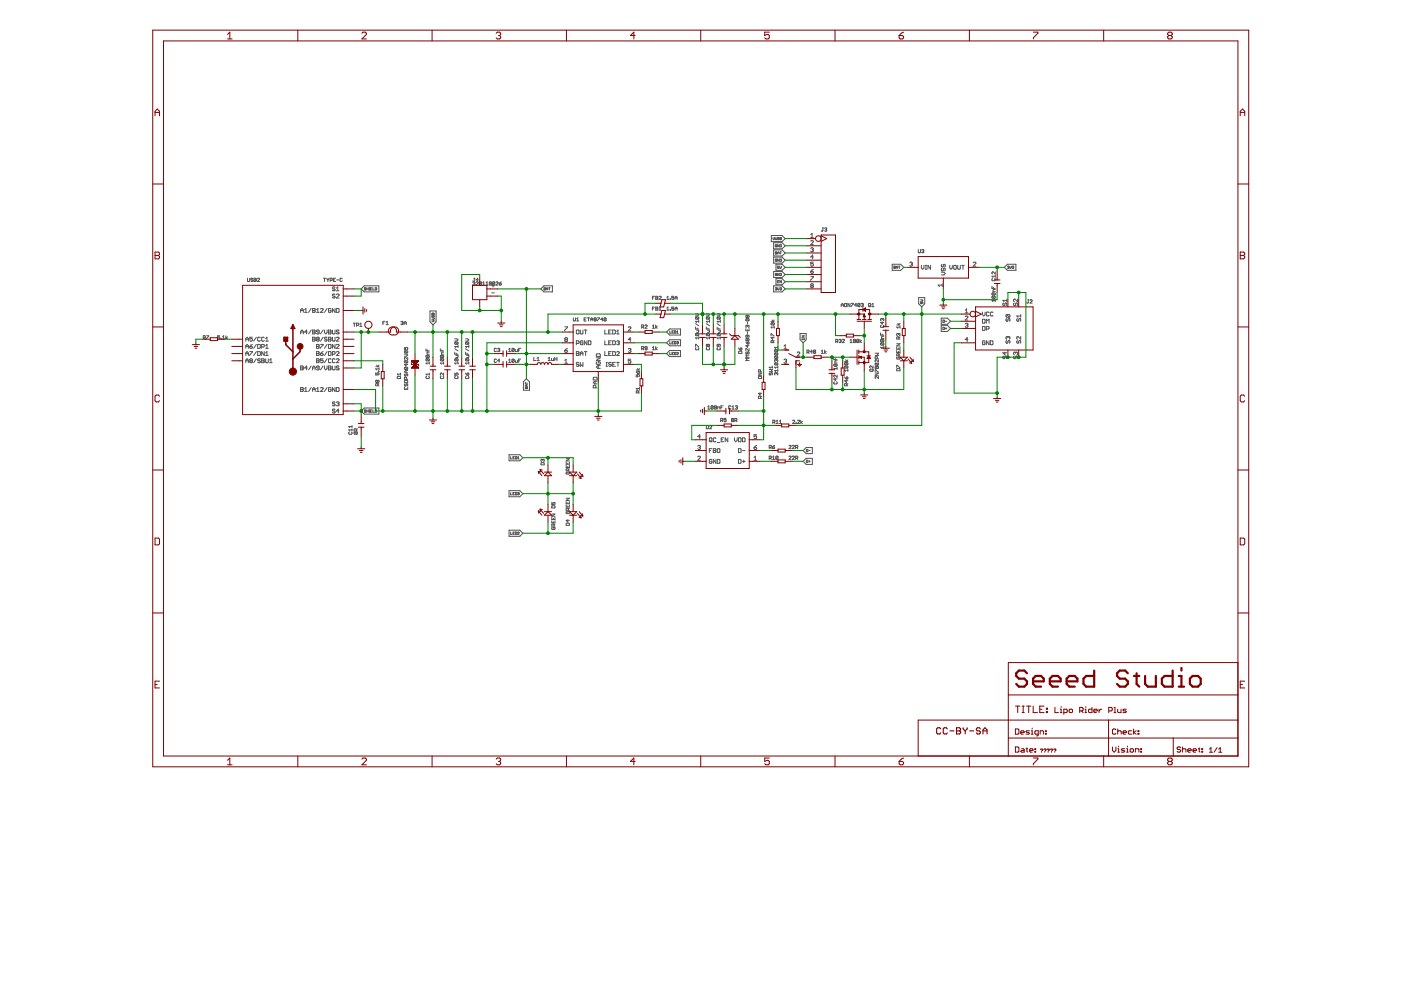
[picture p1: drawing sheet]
<svg xmlns="http://www.w3.org/2000/svg" width="297mm" height="210mm" viewBox="0 0 297 210" stroke-linecap="round" stroke-linejoin="round" font-family="sans-serif">
<g fill="none" stroke="#505050" stroke-width=".21">
<path d="M52.5 59l.1 .7 .3-.1v-.6M53.6 59.1l-.1-.1-.3 .1 .1 .3 .3 .1-.1 .2-.3-.1M53.9 59l.4 .1-.1 .6h-.3zM53.9 59.4h.3M54.6 59.1l.1-.1 .3 .1-.4 .6h.4M68.6 59h.4M68.8 59v.7M69.3 59l.2 .4M69.5 59.4v.3M69.7 59l-.2 .4M70 59.5l.4-.1-.1-.4h-.3v.7M70.7 59.4h.2"/>
<path d="M71.2 59h-.5v.7h.5M71.4 59.4h.5M72.6 59.1l-.2-.1-.3 .1 .1 .6 .4-.1M100.2 59.9l.4-.1 .1 .1-.1 .2M100.5 59h.2M100.6 59v.6l-.1 .1-.3-.1M100.9 59.9l.1-.1 .4 .1-.5 .6h.5M101.4 59.4h-.5l.4-.4v.7M102.1 59.9l-.4-.1-.1 .5M102.1 59.9l-.1 .6-.4-.2M102.1 59.9l-.5 .4M102.3 60l.3-.2v.7"/>
<path d="M103 60l.3-.2v.7M104.2 59.9l-.4-.1-.1 .5M104.2 59.9l-.1 .6-.4-.2M104.2 59.9l-.5 .4M104.9 59.9l-.4-.1-.1 .5M104.9 59.9l-.1 .6-.4-.2M104.9 59.9l-.5 .4M105.1 59.9l.2-.1 .3 .1-.5 .6h.5M106.3 59.8l-.5 .3M163.5 49.9h2.3l.7 .7-.7 .6h-2.3zM163.9 50.4l.1 .4 .2-.4M164 51.5h1.8l.7 .6-.7 .6h-1.8z"/>
<path d="M164 53h1.8l.7 .6-.7 .7h-1.8zM164 54.5h1.8l.7 .7-.7 .6h-1.8zM164 57.6h1.8l.7 .6-.7 .6h-1.8zM164.4 53.4l.3 .1-.1 .4h-.2zM164.4 50.4l.1 .4 .2-.1v-.3M164.4 53.6h.2M164.5 56h1.3l.7 .7-.7 .6h-1.3zM164.5 59.1h1.3l.7 .6-.7 .7h-1.3zM164.7 58h-.3l.1 .4h.2l-.2-.2M164.7 51.9h-.3l.1 .4h.2l-.2-.2M164.7 55h-.3l.1 .4 .2-.1-.2-.1M164.9 59.7h.1"/>
<path d="M164.9 53.9v-.3l.1-.2 .2 .5M164.9 53.6h.3M165.2 59.5h-.3v.5h.3M165.2 56.4h-.3v.3l.2-.1 .1 .2h-.3M165.2 50.4h-.3l.3 .3-.1 .1-.2-.1M165.2 51.9v.4l-.3-.4v.4M165.2 54.9v.5l-.3-.5v.5M165.2 58v.4l-.3-.4v.4M165.4 56.4l.1 .5 .2-.5M165.4 58h.3l-.1 .4h-.2zM165.4 50.4h.3l-.1 .4h-.2zM165.4 51.9h.3l-.1 .4h-.2z"/>
<path d="M165.4 54.9l.3 .1-.1 .4h-.2zM165.4 53.4h.3M165.4 50.6h.2M165.5 53.4v.5M165.7 59.5v.5l-.3-.5v.5M171.9 51.2l.1-.2 .4 .2-.5 .7h.5M171.9 52.7l.4-.2 .1 .2-.1 .3M171.9 57.5h.4l.1 .3-.4 .2zM171.9 58.6h.5l-.5 .9M171.9 49.8l.3-.3v.8M171.9 50.3h.5M172.2 53h.1"/>
<path d="M172.3 53l.1 .1-.1 .3-.4-.2M172.4 55.6h-.5v.4l.3-.1 .2 .1-.1 .4-.4-.1M172.4 54.5h-.5l.4-.4v.8M172.4 57.1l-.5 .4M174.3 48.3h.3M174.5 48.3v.6h-.4M174.8 48.5l.4-.2v.4M175.1 48.7h.1M175.2 48.7v.3l-.4-.1M189.2 56h1.8l.6 .7-.6 .6h-1.8zM189.5 56.4l.3 .1v.4h-.3zM189.5 56.7h.3"/>
<path d="M190 56.7h.3M190 56.9l.2-.5 .1 .5M190.5 56.4h.3M190.7 56.4v.5M192.9 55.7l.4-.1 .1 .1-.1 .3M193.2 56h.1M193.3 56l.1 .2-.1 .2-.4-.1M194.7 52.9l.1 .7 .4-.1v-.6M195.3 56.3v.5l.3 .3 .3-.3v-.5M195.4 53l.3-.1v.4M195.6 53.3h.1M195.7 53.3v.3l-.3-.1"/>
<path d="M196.2 57.1h.3M196.2 56.3h.3M196.3 56.3v.8M197.3 56.3v.8l-.6-.8v.8M199.6 57.7h.5l.3 .3-.3 .3h-.5M199.7 56l-.1 .2 .1 .4 .3-.1 .1-.5 .3 .2-.1 .4M199.7 56.9l-.1 .1 .1 .4 .3-.1 .1-.4 .3 .1-.1 .4M201.4 56.3v.5l.2 .3 .3-.3v-.5M202.2 56.4l.1-.1 .5 .1-.2 .7-.4-.1zM203.1 56.3v.7l.1 .1 .4-.1v-.7M203.9 56.3h.5M204.2 56.3v.8"/>
<path d="M206.3 55.7l.2-.1 .4 .1-.6 .7h.6M210.4 59.1v.4l.6-.1-.1-.3M211 57.6v.5l-.5-.5-.2 .2 .1 .3M211 58.3v.5M211 58.6h-.7l.2 .2M213.6 56h1.8v1.3h-1.8l-.7-.6zM213.6 56.5l.3-.1v.3M213.8 56.7h.1M213.9 56.7v.2l-.3-.1M214.1 56.4l.2 .5 .1-.5M214.6 56.5l.2-.1v.3M214.8 56.7h.1"/>
<path d="M214.8 56.7v.2l-.2-.1M43.1 71.6l.4-.1-.1-.3h-.3v.7M43.3 71.6l.2 .3M43.8 71.2h.4l-.4 .7M46.6 71.2h-.5v.3l.3-.1 .2 .1-.1 .4-.4-.1M46.8 71.8l.1 .1zM47.2 71.9h.4M47.2 71.4l.2-.2v.7M47.9 71.2v.7M48.2 71.4l-.3 .2 .3 .3M52.1 76.5h.6M52.1 73.4h.6"/>
<path d="M52.1 71.9h.6M52.1 75h.6M52.1 72.3v-.5l.3-.3 .3 .3v.5M52.1 73.9v-.6l.3-.3 .3 .3v.6M52.1 75.4v-.6l.3-.3 .3 .3v.6M52.1 76.9v-.6l.3-.2 .3 .2v.6M53 74.5h.5l-.5 .9M53 73.4h.4l.1 .3-.4 .2zM53.1 76.5h.3M53.1 76.5l-.1-.2 .1-.2 .4 .1-.1 .3M53.1 76.5l-.1 .1 .1 .3 .4-.1-.1-.3M53.5 71.5h-.5v.4l.2-.1 .3 .1-.1 .4-.4-.1"/>
<path d="M53.5 73l-.5 .4M54.4 71.5l-.6 .8M54.4 73l-.6 .9M54.4 74.5l-.6 .9M54.4 76.1l-.6 .8M54.6 74.5l.6 .2v.5l-.1 .2h-.5zM54.6 73l.6 .2v.5l-.1 .2h-.5zM55.2 76.2l-.1-.1-.5 .1 .2 .3 .4 .1-.1 .3-.5-.1M55.2 71.6l-.1-.1-.5 .1v.6l.2 .1 .4-.1M55.5 76.5h.4M55.5 76.1l.5 .1-.1 .7h-.4zM55.5 73.6h.4l.1-.4-.5-.2v.9"/>
<path d="M56 71.6l-.1-.1-.4 .1v.6l.1 .1 .4-.1M56 74.5v.9l-.5-.9v.9M56.3 75.4h.6M56.3 74.8l.3-.3v.9M56.3 73.9h.6M56.3 72.3h.6M56.3 71.8l.3-.3v.8M56.3 73.3l.3-.3v.9M56.3 76.1v.7l.2 .1 .4-.1v-.7M57.1 76.9h.6M57.1 76.3l.3-.2v.8M63.7 77.6l.6 .1-.1 .3 .1 .3-.1 .1h-.5z"/>
<path d="M63.7 78h.5M63.7 70.4h.6M63.7 70.8v-.5l.3-.3 .3 .3v.5M63.7 66.2v-.5l.3-.3 .3 .3v.5M63.7 65.8h.6M64.6 65.7l.3-.3v.8M64.6 66.2h.6M65.2 78h-.6l.4-.4v.8M65.2 70.4h-.6l.4-.4v.8M66 77.6l-.6 .8M66 70l-.6 .8M66 65.4l-.6 .8"/>
<path d="M66.3 71.9h.4M66.3 78h.5M66.3 70l.5 .1-.1 .7h-.4zM66.3 70.4h.4M66.3 71.5l.5 .1-.1 .7h-.4zM66.3 65.4l.5 .1-.1 .7h-.4zM66.3 78.4v-.5l.2-.3 .3 .3v.5M66.3 65.8h.4M67.1 76.5h.4M67.1 76.1l.6 .1-.2 .3 .2 .3-.2 .1h-.4zM67.1 74.5l.6 .2-.2 .3 .2 .2-.2 .2h-.4zM67.1 73l.6 .2-.2 .2 .2 .3-.2 .2h-.4z"/>
<path d="M67.1 73.4h.4M67.1 75h.4M67.1 65.7l.3-.3v.8M67.1 66.2h.6M67.2 71.9h.3M67.2 71.9l-.1-.1 .1-.3 .5 .1-.2 .3M67.2 71.9l-.1 .2 .1 .2 .5-.1-.2-.3M67.7 78h-.5l-.1-.1 .1-.3 .5 .1v.6l-.2 .1-.4-.1M67.7 70.4h-.5l-.1-.1 .1-.3 .5 .1v.6l-.2 .1-.4-.1M67.9 75h.5l.1 .2-.4 .2zM67.9 73h.6l-.6 .9M67.9 65.5l.2-.1 .4 .1-.6 .7h.6"/>
<path d="M68.5 76.1h-.6v.4l.3-.2 .3 .2-.1 .4-.5-.1M68.5 77.6l-.6 .8M68.5 74.5l-.6 .5M68.5 71.5l-.6 .8M68.5 70l-.6 .8M68.8 70v.5l.3 .3 .2-.3v-.5M68.8 77.6v.5l.3 .3 .2-.3v-.5M69.3 71.6l-.1-.1-.4 .1 .5 .6-.1 .1-.4-.1M69.3 76.1l-.5 .8M69.3 74.5l-.5 .9M69.3 73l-.5 .9M69.3 65.4l-.5 .8"/>
<path d="M69.6 74.5l.6 .2-.1 .7h-.5zM69.6 77.6l.6 .1-.1 .7h-.5zM69.6 73l.6 .2-.1 .7h-.5zM69.6 71.9h.5M69.6 78h.5M69.6 70l.6 .1-.1 .7h-.5zM69.6 70.4h.5M69.6 71.5l.6 .1-.1 .7h-.5zM70.2 76.2l-.1-.1-.5 .1v.6l.2 .1 .4-.1M70.2 65.5l-.1-.1-.5 .1 .2 .7 .4-.1v-.3h-.3M70.5 75.1h.4l.1-.4-.5-.2v.9M70.5 77.6v.7l.1 .1 .4-.1v-.7"/>
<path d="M70.5 70v.7l.1 .1 .4-.1v-.7M70.5 71.5v.7l.1 .1 .4-.1v-.7M71 62.5l-.1-.1-.4 .1 .1 .3h.3l.1 .3-.1 .1-.4-.1M71 76.2l-.1-.1-.4 .1v.6l.1 .1 .4-.1M71 61l-.1-.2-.4 .2 .1 .3h.3l.1 .2-.1 .2-.4-.2M71 65.4v.8l-.5-.8v.8M71 73v.9l-.5-.9v.9M71.3 76.2l.2-.1 .4 .1-.6 .7h.6M71.3 74.7l.2-.2 .4 .2-.6 .7h.6M71.3 73.2l.2-.2 .4 .2-.6 .7h.6M71.3 62.5l.2-.1 .4 .1-.6 .7h.6M71.3 61.7h.6"/>
<path d="M71.3 61.1l.3-.3v.9M71.3 65.4l.6 .1v.6l-.2 .1h-.4zM71.3 71.6l.2-.1 .4 .1-.6 .7h.6M71.9 77.7l-.2-.1-.4 .1 .2 .3 .4 .1-.2 .3-.4-.1M71.9 70.1l-.2-.1-.4 .1 .2 .3 .4 .1-.2 .3-.4-.1M74.9 68.5h.5M75.1 68.5v.7M75.6 69h.3l.2-.4-.5-.1v.7M76.3 68.7l.2-.2v.7M76.3 69.2h.5M77.2 60.6h3.1v1.3h-3.1l-.6-.6zM77.6 61.1l-.3-.1v.2l.3 .2h-.3"/>
<path d="M77.7 61.3h.4M77.7 61v.5M78.1 61v.5M78.2 61h.2M78.2 61.5h.2M78.3 61v.5M78.5 61.3h.2M78.9 61h-.4v.5h.4M79.1 61v.5h.3M79.5 61l.4 .1-.1 .4h-.3zM79.7 79v.5h.3l-.1-.3 .3-.2 .1 .2-.1 .3M79.7 77.7h.6"/>
<path d="M79.9 77.4l.2 .3 .2-.3M80.2 78.7l.1 .1zM80.3 78v.4M80.3 78.2h-.6l.2 .2M81.2 68.5h.2M81.6 68.1h-.4v.7M81.9 68.8h.4M81.9 68.4l.2-.3v.7M84.2 79.9l.6-.1 .1 .5h-.7zM84.9 79.1v.5M84.9 79.3h-.7l.3 .3M85 68.3l.3-.2 .1 .2-.1 .2"/>
<path d="M85.2 68.5h.1M85.3 68.5l.1 .1-.1 .2-.3-.1M85.7 68.5h.4M85.7 68.8v-.4l.2-.3 .2 .3v.4M85.7 73.7v.4h.4l-.1-.3 .3-.1 .1 .1-.1 .3M85.7 75.1h.5l.2 .2-.2 .2h-.5M85.9 74.4l-.2 .3 .6 .1M85.9 76.5l-.2 .3 .6 .1M85.9 77.9l-.2 .3 .6 .1M85.9 79.3l-.2 .3 .3 .1 .1-.3 .2-.1 .1 .1-.1 .3M85.9 74.4l.5 .1-.1 .3M85.9 76.5l.5 .1-.1 .3"/>
<path d="M85.9 77.9l.5 .1-.1 .3M85.9 77.9l.4 .4M85.9 76.5l.4 .4M85.9 74.4l.4 .4M86.1 77.2v.4l-.4-.3h.7M86.1 78.6v.4M86.4 75.8v.4l-.4-.4-.3 .1 .2 .3M86.4 78.6h-.4l-.3 .2 .3 .2h.4M90.3 74v.4h.7M90.4 75.4l.6 .1-.1 .3M90.4 75.4l-.1 .3 .6 .1M90.4 76.1l.6 .1-.1 .3"/>
<path d="M90.4 79.8l-.1 .1 .1 .4 .6-.2-.1-.3M90.4 76.1l-.1 .3 .6 .1M90.4 76.1l.5 .4M90.4 75.4l.5 .4M90.7 74.2v.2M91 77h-.7l.3 .2M91 76.8v.4M91 79.1v.5M91 74.7l-.4 .1v.3h.4M91 79.3h-.7l.3 .3M91.2 65.9h1.3v2.3l-.7 .7-.6-.7zM91.6 67.4l.5 .1-.1 .2h-.4"/>
<path d="M91.6 67.9l.5 .1-.5 .2M91.6 66.5l.4-.1 .1 .3h-.5zM91.7 66.9l-.1 .2 .1 .1 .3-.3v.3M91.8 66.5v.2M93.4 74v.4h.7M93.5 75.4l-.1 .3 .5 .1M93.5 76.1l-.1 .3 .5 .1M93.5 76.1l.6 .1-.2 .3M93.5 75.4l.6 .1-.2 .3M93.5 79.8l-.1 .1 .1 .4 .6-.2-.2-.3M93.5 76.1l.4 .4M93.5 75.4l.4 .4"/>
<path d="M93.7 74.2v.2M94.1 77h-.7l.2 .2M94.1 79.1v.5l-.6-.5-.1 .1 .1 .4M94.1 74.7l-.5 .1v.3h.5M94.1 76.8v.4M96.4 74.7v.4h.7M96.4 79.1v.5h.4v-.5l.3 .1-.1 .4M96.4 74l.7 .4M96.4 71.8h.5l.2 .3-.2 .2h-.5M96.5 76.1l-.1 .3 .6 .1M96.5 76.1l.6 .1-.1 .3M96.5 79.8l-.1 .1 .1 .4 .6-.2-.1-.3"/>
<path d="M96.5 72.5l.6 .2-.1 .3M96.5 72.5l-.1 .4 .6 .1M96.5 76.1l.5 .4M96.5 72.5l.5 .5M96.6 75.4h.5v.3l-.5 .1M96.8 74.9v.2M97.1 77h-.7l.2 .2M97.1 73.2v.5M97.1 76.8v.4M97.1 73.5h-.7l.2 .2M98.7 74.7v.4h.7M98.7 71.8h.5l.2 .3-.2 .2h-.5"/>
<path d="M98.7 74l.7 .4M98.7 79.1l.3 .5M98.8 76.1l-.1 .3 .6 .1M98.8 76.1l.6 .1-.1 .3M98.8 79.8l-.1 .1 .1 .4 .6-.2-.1-.3M98.8 72.5l-.1 .4 .6 .1M98.8 72.5l.6 .2-.1 .3M98.8 76.1l.5 .4M98.8 72.5l.5 .5M98.9 75.4h.5v.3l-.5 .1M99 79.2l.3-.1 .1 .3-.4 .2zM99 74.9v.2"/>
<path d="M99.4 77h-.7l.2 .2M99.4 73.5h-.7l.2 .2M99.4 73.2v.5M99.4 76.8v.4M100.5 60.1h.1M100.6 60.1l.1 .1-.1 .3-.4-.2M102.3 60.5h.5M103 60.5h.5M104.2 62.1h.6M104.2 60.6h.6M104.5 60.3v.6M105.3 74l-.2-.1-.3 .1 .1 .5 .4-.1"/>
<path d="M105.3 76.3l-.2-.2-.3 .2 .1 .5 .4-.1M105.5 74l.3-.1 .2 .1-.2 .2M105.7 74.2h.1M105.8 74.2l.2 .1-.2 .2-.3-.1M105.8 60.1h.4l.1 .2-.3 .2zM106 76.5h-.5l.3-.4v.7M107.8 74.1l.3-.2v.6M107.8 76.4l.3-.3v.7M107.8 74.5h.5M107.8 76.8h.5M109 74l-.1 .5-.4-.1M109 74l-.3-.1-.2 .5"/>
<path d="M109 76.3l-.3-.2-.2 .6M109 76.3l-.1 .5-.4-.1M109 74l-.5 .4M109 76.3l-.5 .4M109.2 74.1l.2 .4h.3v-.4M109.2 76.4l.2 .4h.3v-.4M110 76.5h.2M110 74.2h.2M110.4 73.9h-.4v.6M110.4 76.1h-.4v.7M113.2 75.8v.7h.4M113.9 76.5h.4"/>
<path d="M113.9 76l.2-.2v.7M115.3 60.6h1.8v1.3h-1.8l-.6-.6zM115.3 61.3h.3M115.3 61l.4 .1-.1 .4h-.3zM115.8 61.3h.3M115.8 61.5l.2-.5 .1 .5M116.2 76l.3-.2v.7M116.2 76.5h.5M116.3 61h.3M116.5 61v.5M116.9 76l.2 .5h.3v-.5M117.6 75.8v.7"/>
<path d="M117.6 76.1h.5M118.1 75.8v.7M119.7 74.3h.5l.1 .3-.4 .1zM119.7 77h.6M119.7 76.4l.3-.2v.8M119.7 69.3h.6l-.6 .8M119.9 72l-.2-.1 .2-.3 .4 .1-.1 .3M119.9 72l-.2 .1 .2 .3 .4-.1-.1-.3M119.9 72h.3M120.3 73.9l-.6 .4M121.6 67.4l.1 .7 .3-.2v-.5M122.2 74.5l.6 .2-.2 .3 .2 .2-.2 .2h-.4z"/>
<path d="M122.2 72.8h.4l.2-.4-.6-.1v.8M122.2 75h.4M122.2 70.1l.1-.1 .5 .1v.6l-.2 .1-.4-.1zM122.3 68.1h.4M122.3 67.6l.2-.2v.7M122.8 77l-.2-.2-.4 .2 .1 .3 .5 .1-.2 .3-.4-.2M123 75h.6M123 70v.7l.2 .1 .4-.1v-.7M123 75.4v-.6l.3-.3 .3 .3v.6M123 76.8v.9l.3-.3 .3 .3v-.9M123.6 72.4l-.1-.1-.5 .1v.6l.5 .1 .1-.4h-.3M123.8 67.7h.3"/>
<path d="M123.9 74.5h.5M123.9 70h.5M124.2 70v.8M124.2 74.5v.9M124.3 67.4h-.5v.7h.5M124.4 72.3v.8l-.5-.8v.8M124.5 67.4h.5M124.7 72.3l.6 .1v.6l-.2 .1h-.4zM124.8 67.4v.7M125.3 67.7h.4M125.3 68.1v-.5l.2-.2 .2 .2v.5M125.9 80h.6l.1 .6h-.8z"/>
<path d="M126.4 67.7h-.3v-.3l.3 .1v.4h-.4M126.4 75.1l.7-.1 .2 .1v.5h-.9zM126.4 75.9h.9l-.9 .5h.9M126.6 76.7l-.2 .1 .2 .5h.5l.2-.5-.4-.1v.3M126.7 67.4h.4l-.4 .7M126.9 77.5v.6M127.3 77.5h-.6l-.3 .3 .3 .3h.6M127.8 67.7h-.4l.3-.3v.7M128.2 74.5v.9h.6M128.2 70v.8h.6M128.2 72.3v.8h.6M128.5 67.5h-.4v.4"/>
<path d="M128.5 67.5l-.1 .6-.3-.2M128.5 67.5l-.4 .4M128.5 76.8h.3M128.5 77.7h.3M128.6 76.8v.9M129.1 72.7h.2M129.1 75h.2M129.1 70.4h.2M129.6 77l-.1-.2-.4 .2 .1 .3 .4 .1-.1 .3-.4-.2M129.6 74.5h-.5v.9h.5M129.6 72.3h-.5v.8h.5M129.6 70h-.5v.8h.5"/>
<path d="M129.9 77.3h.3M129.9 74.5l.6 .2v.5l-.2 .2h-.4zM129.9 72.3l.6 .1v.6l-.2 .1h-.4zM129.9 70l.6 .1v.6l-.2 .1h-.4zM130.5 76.8h-.6v.9h.6M130.7 72.4l.5-.1 .1 .1-.1 .3M130.7 74.7l.2-.2 .4 .2-.6 .7h.6M130.7 76.8h.6M130.7 70.8h.6M130.7 70.3l.3-.3v.8M131 72.7h.2M131 76.8v.9"/>
<path d="M131.2 72.7l.1 .1-.1 .3-.5-.1M133.2 74l.4-.1 .2 .1-.2 .3M133.2 69.4l.1-.1 .5 .1-.6 .7h.6M133.5 74.3h.1M133.6 74.3l.2 .1-.2 .3-.4-.1M133.8 76.2h-.6v.4l.3-.2 .3 .2-.2 .4-.4-.1M133.8 72h-.6l.4-.4v.8M134.9 79.4v.5h.3l-.1-.4 .4-.1v.5M134.9 78.7l.3 .5M134.9 78.5h.7M135.1 78.1l.2 .4 .3-.4M135.2 78.8h.4l-.1 .4h-.3z"/>
<path d="M136 73.9l.5-.1-.1-.3h-.4v.7M136 69.4l.5-.1-.1-.4h-.4v.7M136.3 69.4l.2 .2M136.3 73.9l.2 .3M136.7 69l.1-.1 .4 .1-.5 .6h.5M137.2 73.8h-.4v-.3l.4 .1v.4l-.1 .2-.4-.2M138.3 69.1l.3-.2v.7M138.3 73.7l.3-.2v.7M138.3 69.6h.5M138.3 74.2h.5M138.3 65.4h.3M138.3 63.2h.3"/>
<path d="M138.8 65.1h-.5v.7M138.8 62.8h-.5v.7M139 62.8l.5 .1-.1 .6h-.4zM139 65.1l.5 .1-.1 .6h-.4zM139 68.9v.7M139 73.5v.7M139 65.4h.4M139 63.2h.4M139.4 69.1l-.4 .3 .4 .2M139.4 73.7l-.4 .2 .4 .3M139.7 65.8h.5M139.7 62.9h.5l-.5 .6h.5"/>
<path d="M139.7 65.3l.3-.2v.7M141.3 72.7l.7-.7h2.3v1.3h-2.3zM141.4 65.3l.2-.2v.7M141.4 63l.2-.2v.7M141.4 65.8h.4M141.4 63.5h.4M142 69.7h2.3v1.3h-2.3l-.7-.6zM142 74.3h2.3v1.3h-2.3l-.7-.6zM142 72.4v.5h.3M142 70.1v.5h.3M142 74.7v.5h.3M142.1 65.7l.1 .1z"/>
<path d="M142.1 63.4l.1 .1zM142.5 72.7h.2M142.5 75h.2M142.5 70.4h.2M142.8 72.4h-.3v.5h.3M142.8 70.1h-.3v.5h.3M142.8 74.7h-.3v.5h.3M142.9 65.1h-.5v.3l.2-.1 .3 .1-.1 .4-.4-.1M142.9 62.8h-.5v.4l.2-.2 .3 .2-.1 .3-.4-.1M143 72.4l.3 .1-.1 .4h-.2zM143 70.1l.3 .1-.1 .4h-.2zM143 74.7l.3 .1-.1 .4h-.2z"/>
<path d="M143.1 63.5v-.5l.3-.2 .2 .2v.5M143.1 65.8v-.5l.3-.2 .2 .2v.5M143.1 65.4h.5M143.1 63.2h.5M143.5 72.5l.2-.1v.3M143.5 74.8h.3l-.3 .4h.3M143.5 70.6h.3M143.5 70.3l.1-.2v.5M143.6 72.7h.1M143.7 72.7v.2l-.2-.1M147.5 73.5v-.5l.6 .5M147.5 69.3v.5h.6"/>
<path d="M147.5 68.6l.6 .5M147.5 66.5h.4l.2 .2-.2 .3h-.4M147.6 70.7v.5h.4M147.6 73.7v.5h.4v-.5M147.6 67.2h.4v.5M147.6 70.7l.5 .1-.1 .4M147.6 67.2v.5h.4M147.6 70.7l.4 .5M147.6 67.2l.4 .5M147.7 70h.4v.4l-.4 .1M147.8 69.6v.2M148.1 68.1h-.6l.2 .3"/>
<path d="M148.1 71.6h-.6l.2 .3M148.1 67.9v.5M148.1 71.4v.5M149.8 69.3v.5h.6M149.8 66.5h.4l.2 .2-.2 .3h-.4M149.8 68.6l.6 .5M149.9 70.7v.5h.4M149.9 73.7v.5h.4v-.5M149.9 70.7h.4v.5M149.9 67.2l-.1 .4 .5 .1M149.9 67.2h.4v.5M149.9 70.7l.4 .5"/>
<path d="M149.9 67.2l.4 .5M150 70h.4l-.1 .5h-.3M150.1 73.1h-.3l.1 .4 .2-.2M150.1 73.1h.3l-.1 .4-.2-.2M150.1 69.6v.2M150.1 73.1v.2M150.4 68.1h-.6l.2 .3M150.4 71.6h-.6l.2 .3M150.4 67.9v.5M150.4 71.4v.5M152 69.3v.5h.7M152 66.5h.5l.2 .2-.2 .3h-.5"/>
<path d="M152 68.6l.7 .5M152.1 70.7v.5h.5M152.1 73.7v.5h.5v-.5M152.1 70.7l.6 .1-.1 .4M152.1 67.2l-.1 .4 .6 .1M152.1 67.2h.5v.5M152.1 70.7l.5 .5M152.1 67.2l.5 .5M152.3 70h.4v.4l-.4 .1M152.4 73l-.1 .5-.3-.2 .1-.3h.5v.5M152.4 69.6v.2M152.7 68.1h-.7l.3 .3"/>
<path d="M152.7 71.6h-.7l.3 .3M152.7 67.9v.5M152.7 71.4v.5M156.6 73.8l.4 .4M156.7 74.5h.5l.1 .4h-.7zM157 73.9h.3l-.1 .3h-.2zM158.1 69.7v.4h.7v-.4M158.1 72.5l.4 .4M158.2 74.6v.4l.3-.1 .1-.3 .2 .1-.1 .3M158.2 67.6l-.1 .3 .6 .1M158.2 67.6h.5v.4M158.2 67.6l.5 .4"/>
<path d="M158.5 71.9l-.2-.1-.2 .1 .1 .3 .3-.1M158.5 71.9l.1-.1 .2 .1-.1 .3-.2-.1M158.5 69.1h.3l-.1 .3M158.5 67l-.2-.1-.2 .1 .1 .3 .3-.1M158.5 69.1h-.4l.1 .3M158.5 71.1v.3l-.2 .1-.2-.1 .1-.3h.5v.4M158.5 67v.2M158.5 68.3v.4M158.5 69.1v.1M158.5 69.9v.2M158.5 70.4v.4M158.5 71.9v.2"/>
<path d="M158.5 73.2v.4l-.4-.3h.7M158.5 67l.1-.1 .2 .1-.1 .3-.2-.1M158.6 72.5l.2 .1-.1 .3h-.2zM158.8 76h-.7l.2 .2-.2 .3h.7M158.8 75.3h-.7l.2 .2-.2 .3h.7M158.8 73.9v.4l-.6-.4-.1 .4M160.8 79.1h.7l-.7 .5h.7M160.9 79.8h.5l.1 .5h-.7zM161.2 78.8v-.3l-.3-.1-.1 .4h.7M163.1 78.3h.7l-.3 .3 .3 .2h-.7M163.2 79v.5l.2-.1 .1-.4 .3 .2-.1 .3M163.5 71.2v-.4l.6 .4"/>
<path d="M163.5 68.2h.6M163.6 68.4v.5h.4M163.6 68.4l.5 .1-.1 .4M163.6 68.4l.4 .5M163.7 67.8l.2 .4 .2-.4M163.8 77.9h-.7l.2 .2M163.8 77.6v.5M163.8 71.5v.4l-.3-.3h.6M163.9 72.6v-.3l-.3-.1-.1 .4h.6M164 60.6h1.8l.7 .7-.7 .6h-1.8zM164.1 69.4h-.6l.2 .2M164.1 69.1v.5"/>
<path d="M164.1 72.2l-.2 .2M164.3 76.9h.5v.5M164.3 75.5h.5v.5M164.3 74.8h.5v.5M164.3 74.1h.5v.5M164.3 75.5l-.1 .4 .6 .1M164.3 74.8v.5h.5M164.3 74.1v.5h.5M164.3 74.1l.5 .5M164.3 76.9v.5h.5M164.3 76.9l.5 .5M164.3 75.5l.5 .5"/>
<path d="M164.3 74.8l.5 .5M164.4 61.1l.2-.1v.3M164.5 61.3h.1M164.6 79.2l-.2-.2-.2 .2 .1 .3M164.6 79.2l.1-.2 .2 .2-.1 .3M164.6 76.3h-.4l.1 .4M164.6 76.3v.2M164.6 79.2v.1M164.6 76.3h.3l-.1 .4M164.6 61.3v.2l-.2-.1M164.9 61l.1 .5 .2-.5M164.9 78.6h-.7l.2 .2"/>
<path d="M164.9 77.9h-.7l.2 .2M164.9 73.7h-.7l.2 .2M164.9 73.4v.5M164.9 77.6v.5M164.9 78.3v.5M165.4 61.1l.2-.1v.3M165.5 61.3h.1M165.6 61.3v.2l-.2-.1M166.2 76.3l.4-.1 .2 .1-.2 .3M166.2 74h.6M166.2 73.4l.3-.3v.9M166.5 76.6h.1"/>
<path d="M166.6 76.6l.2 .1-.2 .3-.4-.1M169 74.8l.1-.2 .5 .2-.6 .7h.6M169.6 70.7h1.3v1.3l-.6 .7-.7-.7zM170.1 71.2h.4l-.4 .3h.4M170.1 71.7v.3h.4v-.3M170.3 71.8v.2M171.1 74.7l.4-.1-.1-.4h-.3v.7M171.3 74.7l.2 .2M172 60.6h.3M172 60.6l-.1-.2 .1-.2 .4 .1-.1 .3M172 60.6l-.1 .1 .1 .3 .4-.1-.1-.3M172.2 74.6h-.4l.3-.4v.7"/>
<path d="M172.6 74.6v-.4l.3 .2-.1 .2M172.6 74.6h.2M172.6 74.6v.3l.3-.1-.1-.2M174.1 74.5l.2-.3v.7M174.1 74.9h.5M174.8 74.2v.7M175.2 74.5l-.4 .2 .4 .2M176.8 75.8v.5h.7M176.9 77.2h.5v.5M176.9 77.2l-.1 .3 .6 .2M176.9 77.2l.5 .5M177.1 76v.3"/>
<path d="M177.2 72.4l.4-.1-.1-.4h-.3v.7M177.4 72.4l.2 .2M177.5 76.5l-.5 .1v.4h.5M177.5 79.5v.5l-.5-.5-.2 .2 .1 .3M177.5 78.1h-.7l.2 .3M177.5 77.9v.5M177.9 72.1l.3-.2v.4M178.1 72.3h.1M178.2 72.3v.3l-.3-.1M178.4 65v-.4l.2-.3 .2 .3v.4M178.4 64.7h.4M178.6 72.1l.1-.2 .3 .2-.4 .5h.4"/>
<path d="M179.1 76.6h.7M179.1 79.9l.3 .5M179.2 64.3l.3 .2-.1 .5-.3-.1zM179.2 76.9h.5v.4M179.2 77.6l.6 .1-.1 .3M179.2 77.6l-.1 .3 .6 .1M179.2 76.9l-.1 .3 .6 .1M179.2 77.6l.5 .4M179.2 76.9l.5 .4M179.3 76.3l.2 .3 .3-.3M179.8 78.5h-.7l.2 .2M179.8 78.3v.4"/>
<path d="M180.2 64.3v.7l-.4-.7v.7M180.2 72.2l.2-.3v.7M180.2 72.6h.5M180.5 64.3h.4l-.4 .7M181.4 72.1l-.1 .5-.4-.1M181.4 72.1l-.4-.2-.1 .6M181.4 72.1l-.5 .4M181.6 64.7h-.4l.3-.4v.7M182.1 72.1l-.1 .5-.4-.1M182.1 72.1l-.4-.2-.1 .6M182.1 72.1l-.5 .4M182.3 64.5l-.1 .5-.3-.1"/>
<path d="M182.3 71.9v.7M182.3 64.5l-.3-.2-.1 .6M182.3 64.5l-.4 .4M182.6 64.5l.3-.2v.4M182.7 72.2l-.4 .2 .4 .2M182.8 64.7h.1M182.9 64.7v.3l-.3-.1M184.3 64.3l.3 .2-.1 .5-.4-.1zM184.4 64.8l.2 .2M184.4 78.4l.6-.1 .1 .3-.6 .1zM184.8 65h.5M184.8 64.6l.3-.3v.7"/>
<path d="M185.1 77.6v.4l-.5-.4-.2 .1 .1 .3M185.1 78.3l-.2 .2M185.5 74.9h.7l-.2 .2 .2 .3h-.7M185.5 79.1h.7l-.7 .5h.7M185.5 78.8v-.4l.7 .4M185.7 77l.5 .1-.1 .3M185.7 77.7l.5 .1-.1 .3M185.7 77l-.2 .3 .6 .1M185.7 77.7l-.2 .3 .6 .1M185.7 77.7l.4 .4M185.7 77l.4 .4M186 76.1v-.4l-.3-.1-.2 .5h.7"/>
<path d="M186.2 79.8v.5l-.4-.5-.3 .1 .2 .4M186.2 76.3v.5l-.4-.5-.3 .1 .2 .4M186.7 70.6v.5h.7M186.8 72l-.1 .3 .6 .2M186.8 69l-.1 .1 .1 .3h.5v-.4M186.8 72h.5v.5M186.8 72.7l.6 .1-.1 .4M186.8 72.7l-.1 .3 .6 .2M186.8 72.7l.5 .5M186.8 72l.5 .5M187 67.7l.2-.2 .2 .2-.1 .3M187 67.7l-.1-.2-.2 .2 .1 .3"/>
<path d="M187 67.7v.1M187 68.2v.5l-.3-.3h.7M187 70.8v.3M187.4 71.3l-.5 .1v.4h.5M187.4 73.6h-.7l.2 .3M187.4 73.4v.5M190.1 73.6v.4h.7v-.4M190.1 74.3v.4h.7v-.4M190.1 77.9v-.5l.7 .5M190.1 72.9h.7l-.7 .4h.7M190.1 68.9h.7M190.2 75.7l-.1 .1 .1 .3h.5l.1-.3-.3-.1v.2"/>
<path d="M190.2 78.1h.5l.1 .5h-.7zM190.4 68.5l.2 .4 .2-.4M190.5 70.8h-.4l.1 .4M190.5 70.8h.3l-.1 .4M190.5 70.8v.2M190.5 73.8v.2M190.5 74.5v.2M190.6 71.9l-.1-.5-.4 .1v.4h.7M190.6 75.4l-.1-.4-.4 .1v.3h.7M190.8 69.1v.5M190.8 75l-.2 .2M190.8 69.4h-.7l.3 .2"/>
<path d="M190.8 71.4l-.2 .2M194.8 63.1h1.3v1.3l-.7 .7-.6-.7zM195.2 63.6l.5 .1-.5 .2M195.2 64.1v.3h.2v-.3h.3l-.1 .3M199.6 69h1.3l.6 .6-.6 .7h-1.3zM199.6 67.5h1.3l.6 .6-.6 .6h-1.3zM199.7 60.5h-.8l.3 .2M199.7 60.2v.5M199.9 69.4l.3 .1v.4h-.3zM199.9 67.9h.3v.4h-.3zM200.4 68.1h.3M200.4 69.6h.3"/>
<path d="M200.6 69.5v.3M204.6 67.2l.2-.2 .4 .2-.6 .7h.6M204.6 68.7l.5-.2 .1 .2-.1 .3M204.6 65.8l.3-.3v.8M204.6 66.3h.6M204.9 69h.2M205.1 69l.1 .1-.1 .3-.5-.2M205.2 72h-.6l.5-.4v.8M208.3 69.2l.6 .1v.6l-.2 .1h-.4zM208.3 67.7l.6 .1v.6l-.2 .1h-.4zM208.3 66.2v.5l.3 .3 .3-.3v-.5M208.9 72.4l-.2-.1-.4 .1 .1 .7 .5-.1v-.3h-.3"/>
<path d="M209.1 69.8h.4l.2-.5-.6-.1v.8M209.1 68.5v-.8l.3 .3 .3-.3v.8M209.7 66.3l-.2-.1-.4 .1v.6l.2 .1 .4-.1M209.7 72.3v.8l-.6-.8v.8M210 72.3l.5 .1-.1 .7h-.4zM210.3 60.7v.5h.7M210.4 62.8l.6 .1-.1 .4M210.4 62.1l.6 .1-.1 .4M210.4 62.8v.5h.5M210.4 62.1v.5h.5M210.4 62.8l.5 .5M210.4 62.1l.5 .5"/>
<path d="M210.5 66.3l-.1-.1-.4 .1v.6l.1 .1 .4-.1M210.7 60.9v.3M211 63.7h-.7l.2 .3M211 63.5v.5M211 61.4l-.5 .1v.3h.5M212.8 75.5l-.2 .4 .3 .2 .1-.5 .3-.1 .2 .1-.2 .5M212.8 64.2l-.2 .5 .3 .1 .1-.4 .3-.2 .2 .2-.2 .4M213 74.7v.5l-.4-.4h.9M213.4 67.5l-.1 .2 .1 .4 .3-.1 .1-.5 .3 .2-.1 .4M213.4 72.2l-.1 .1 .1 .5 .3-.2 .1-.4 .3 .1-.1 .5M213.4 66.7l-.1 .1 .1 .5h.6M213.4 66.7h.6l.1 .1-.1 .5"/>
<path d="M213.4 66.7l.6 .6M213.5 63.7h-.9l.3 .3M213.5 63.4v.6M213.7 71.5l-.1-.1-.3 .1 .1 .4M213.7 71.5v.1M213.7 71.5l.1-.1 .3 .1-.1 .4M215.1 75.5l-.2 .4 .3 .2 .1-.5 .3-.1 .2 .1-.2 .5M215.1 64.2l-.2 .2 .2 .4 .2-.1 .2-.5 .3 .2-.2 .4M215.3 74.8l-.1-.1-.3 .1 .2 .4M215.3 74.8l.2-.1 .3 .1-.2 .4M215.3 74.8v.1M215.7 67.5l-.1 .2 .1 .4 .3-.1 .1-.5 .3 .2-.1 .4"/>
<path d="M215.7 72.2l-.1 .1 .1 .5 .3-.2 .1-.4 .3 .1-.1 .5M215.8 63.4v.6l-.6-.6-.3 .1 .2 .5M216.4 67h-.8l.3 .3M216.4 71.4v.5l-.5-.5-.3 .1 .1 .4M216.4 66.7v.6M217.9 63.6h.2M218 63.6v.5l-.1 .2-.2-.2M218.4 63.7l.1-.1 .3 .1-.4 .6h.4M63.7 82.2l.6 .1-.1 .3 .1 .3-.1 .1h-.5zM63.7 82.6h.5M64.6 83h.6M64.6 82.4l.3-.2v.8"/>
<path d="M66 82.2l-.6 .8M66.3 82.6h.5M66.3 83v-.6l.2-.2 .3 .2v.6M67.1 83h.6M67.1 82.4l.3-.2v.8M67.9 82.3l.2-.1 .4 .1-.6 .7h.6M69.3 82.2l-.5 .8M70.2 82.3l-.1-.1-.5 .1 .2 .7 .4-.1v-.3h-.3M71 86.9l-.1-.2-.4 .2 .5 .5-.1 .2-.4-.2M71 85.3l-.1-.1-.4 .1 .5 .6-.1 .1-.4-.1M71 82.2v.8l-.5-.8v.8M71.3 82.2l.6 .1v.6l-.2 .1h-.4z"/>
<path d="M71.3 85.3l.4-.1 .2 .1-.2 .3M71.6 85.6h.1M71.7 85.6l.2 .2-.2 .2-.4-.1M71.9 87.1h-.6l.4-.4v.9M74.1 91.6l-.2 .1 .2 .4 .5-.2-.1-.3M74.6 90.2v.5M74.6 90.9v.5M74.6 91.1h-.7l.3 .3M74.6 90.4h-.7l.3 .3M75.2 91.6l-.1 .3 .5 .2M75.2 91.6l.6 .1-.2 .4M75.2 91.6l.4 .5"/>
<path d="M75.5 91.4l-.1-.5-.3 .1v.4h.7M75.8 90.9l-.3 .2M76.6 87.1l.6-.6h3.1v1.3h-3.1zM77.6 87l-.3-.1v.2l.3 .2h-.3M77.7 87.1h.4M77.7 86.9v.5M78.1 86.9v.5M78.2 86.9h.2M78.2 87.4h.2M78.3 86.9v.5M78.5 87.1h.2M78.9 86.9h-.4v.5h.4"/>
<path d="M79.1 86.9v.5h.3M79.5 86.9l.4 .1-.1 .4h-.3zM80 80.7h-.3l.1 .4 .2-.1M80 80.7h.3l-.1 .4-.2-.1M80 80.7v.3M80.1 81.8v-.4l-.3-.1-.1 .5h.6M80.3 81.3l-.2 .3M85.7 80.8l.6-.1 .1 .4h-.7zM85.7 82.1v.4h.7v-.4M85.9 81.4l-.2 .1 .2 .4 .3-.5 .2 .1-.1 .4M86.1 82.3v.2M86.2 80.4l-.1-.4-.4 .1v.3h.7"/>
<path d="M107.9 96.4h2.3l.6 .6-.6 .7h-2.3zM108.3 96.8v.5h.3M108.8 97h.1M109.1 96.8h-.3v.5h.3M109.3 96.8l.3 .1-.1 .4h-.2zM109.7 97.3h.4M109.7 97l.2-.2v.5M111.4 82.1h.4v.3h-.4zM111.4 81.1v.3M111.4 81.2h.4M111.6 80.3l.7 .6v1.8h-1.3v-1.8zM111.6 81.6v.3"/>
<path d="M111.6 82.1v.3M111.8 81.6l-.4 .1 .4 .2M114.8 98.1h.5l.1 .5h-.7zM115 97.5h.4l-.1 .3M115 97.5h-.3l.1 .3M115 97.5v.1M120 98v.4h.7v-.4M120 98.7v.4h.7v-.4M120 97.3h.7l-.7 .4h.7M120.4 98.2v.2M120.4 98.9v.2M120.5 99.8l-.1-.4-.4 .1v.3h.7"/>
<path d="M120.7 99.4l-.2 .2M126.2 80.8v.6M126.3 82.2v-.4l-.1-.1-.4 .1v.4h.8M126.6 80.8h-.6l-.2 .3 .2 .3h.6M135.3 83.3v-.3l-.3-.2-.1 .5h.7M135.6 82.1v.5M135.6 82.8l-.3 .3M135.6 82.4h-.7l.2 .2M147.9 96.9l.2-.2 .4 .2-.6 .7h.6M147.9 94.6l.5-.2 .1 .2-.1 .3M148.2 94.9h.2M148.4 94.9l.1 .1-.1 .3-.5-.2"/>
<path d="M148.5 92.6h-.6l.5-.4v.8M149.8 90.3l.1 .6 .3-.1v-.5M150.1 86.3l.2-.3v.7M150.1 86.7h.4M150.4 93l.1-.2 .4 .2-.1 .7-.4-.2zM150.4 95.5h.3M150.5 90.4h.4l-.4 .5h.4M150.7 93.4l.2 .3M150.9 95.1h-.5v.8M150.9 97.5l-.1-.1-.4 .1v.6l.4 .1 .1-.4h-.2M151.2 86.1v.5h-.5M151.2 86.1h-.5v.5"/>
<path d="M151.2 86.1l-.5 .5M151.2 95.1l.6 .1-.1 .7h-.5zM151.2 95.5h.5M151.8 93l-.1-.2-.5 .2v.5l.2 .2 .4-.2M151.8 97.4v.8l-.6-.8v.8M151.9 86.1v.5h-.5M151.9 86.1h-.5v.5M151.9 86.1l-.5 .5M152.1 97.4l.5 .1v.6l-.1 .1h-.4zM152.1 93.8h.5M152.1 86.7v-.4l.5 .1v.3M152.2 95.1l.4 .1v.6l-.1 .1-.4-.1z"/>
<path d="M152.8 89.2l.4-.2-.1-.3h-.3v.7M152.8 86.4h.3M152.9 93.2h.3M153 89.2l.2 .2M153.3 86h-.5v.7M153.5 92.8h-.6v.9h.6M153.9 88.7h-.4v.3h.4l-.1 .4-.3-.1M154.3 92.8v.9l-.5-.9v.9M155 86.1h-.5v.5h.5M155.2 86.7h.5M155.2 86.3l.2-.3v.7M155.5 88.8l-.3-.1-.1 .6"/>
<path d="M155.5 88.8l-.1 .6-.3-.1M155.5 88.8l-.4 .5M155.7 92.8v.6l.3 .3 .3-.3v-.6M155.8 89.2l.4-.2-.1-.3h-.3v.7M155.9 86.1l.4-.1v.4M156 89.2l.2 .2M156.1 86.4h.2M156.3 86.4v.3l-.4-.1M156.6 95.1l.5 .1-.1 .7h-.4zM156.6 97.4l.5 .1-.1 .7h-.4zM156.6 92.8l.5 .2-.1 .7h-.4zM157.4 97.8h.6"/>
<path d="M157.4 92.8l.6 .2v.5l-.2 .2h-.4zM157.4 95.5h.6M157.7 97.5v.6M159.9 94.9h.4l.1 .2-.4 .2zM159.9 97l.2-.3v.9M159.9 97.6h.5M160.4 92.2h-.5v.4l.2-.2 .3 .2-.1 .4-.4-.1M160.4 94.4l-.5 .5M161.1 83.3v.5l-.3-.4h.7M161.2 84.5v-.4l-.3-.1-.1 .5h.7M161.5 84l-.3 .2M163.1 94.9l.4-.1-.1-.4h-.3v.7"/>
<path d="M163.1 97.2l.4-.2-.1-.3h-.3v.7M163.3 94.9l.2 .2M163.3 97.2l.2 .2M163.8 94.8h.3l.1 .2-.3 .1zM163.8 97.4h.4M163.8 96.9l.2-.2v.7M163.9 89.6l.4-.2-.1-.3h-.3v.7M164.1 89.6l.2 .2M164.2 94.4l-.4 .4M164.5 89.8h.5M164.5 89.3l.3-.2v.7M165 96.8l-.2 .6-.3-.1"/>
<path d="M165 96.8l-.4-.1-.1 .6M165 96.8l-.5 .5M165.2 89.8h.5M165.2 89.3l.3-.2v.7M167.3 94.6l.1-.2 .3 .2-.4 .5h.4M167.3 96.8l.1-.1 .3 .1-.4 .6h.4M168 94.6l.1-.2 .3 .2-.4 .5h.4M168 96.8l.1-.1 .3 .1-.4 .6h.4M168 89.2l.1-.1 .4 .1-.5 .6h.5M168.7 94.9h.3l.1-.3-.4-.2v.7M168.7 97.2h.3l.1-.4-.4-.1v.7M168.7 89.7l.1 .1z"/>
<path d="M168.9 94.9l.2 .2M168.9 97.2l.2 .2M169.1 89.2l.1-.1 .3 .1-.4 .6h.4M169.8 89.1v.7M170.1 89.3l-.3 .3 .3 .2M170.3 95.5l.6-.6h1.3v1.3h-1.3zM170.9 97.2h1.3v1.3h-1.3l-.6-.7zM171 97.6l.3 .1-.1 .4h-.2zM171 95.3l.3 .1-.1 .4h-.2zM171.4 97.8h.4M171.4 95.5h.4M171.6 97.7v.3"/>
<path d="M176.9 80.9l-.1 .2 .1 .3 .6-.1-.1-.4M177.1 80.2v.5l-.3-.4h.7M179.4 80l.3-.1 .1 .4-.4 .1zM179.4 80.6v.5l-.3-.4h.7M179.5 81.8v-.4l-.3-.1-.1 .5h.7M179.8 81.3l-.3 .3M107.9 104h2.3l.6 .7-.6 .6h-2.3zM107.9 112.4h2.3l.6 .7-.6 .6h-2.3zM108.3 104.4v.5h.3M108.3 112.8v.5h.3M108.8 104.7h.1M108.8 113.1h.1"/>
<path d="M109.1 104.4h-.3v.5h.3M109.1 112.8h-.3v.5h.3M109.3 104.4l.3 .1-.1 .4h-.2zM109.3 112.8l.3 .1-.1 .4h-.2zM109.7 112.9h.4l-.4 .4h.4M109.7 104.5l.3-.1v.3M109.9 104.7h.1M110 104.7v.2l-.3-.1M117 106.5v.5h.3v-.5l.4 .1-.1 .4M117 109.7v.5h.7v-.5M117 110.4v.4h.7v-.4M117 109h.7l-.7 .5h.7"/>
<path d="M117.1 111.8v.5h.5l.1-.4-.4-.1v.2M117.1 107.2h.5l.1 .5h-.7zM117.3 109.9v.3M117.3 110.6v.2M117.5 111.5l-.2-.4-.3 .1v.3h.7M117.7 111.1l-.2 .2M120 106.3v.5h.7v-.5M120 107v.5h.7v-.5M120 105.6h.7l-.7 .5h.7M120.1 100.1v.4h.5l.1-.3-.3-.1v.2M120.1 108.5v.4l.6-.1-.1-.3h-.2v.2M120.1 110.9h.5l.1 .5h-.7z"/>
<path d="M120.4 106.6v.2M120.4 107.3v.2M120.4 110.2v.5l-.4-.4h.7M120.5 108.2l-.1-.4-.4 .1v.3h.7M120.7 107.8l-.2 .2"/>
</g>
<g fill="none" stroke="#800000" stroke-width=".21">
<path d="M32.4 6.4h232.4v156.2h-232.4zM34.7 8.7h227.8v151.6h-227.8zM48.2 7.3l.5-.5v1.5M48.2 8.3h1M63.1 6.4v2.3M76.7 7l.3-.2h.4l.3 .2v.3l-1 1h1M91.6 6.4v2.3M105.2 7l.2-.2h.5l.3 .2v.3l-.3 .2M105.7 7.5h.2M105.9 7.5l.3 .3v.2l-.3 .3h-.5l-.2-.3M120.1 6.4v2.3M134.6 7.5h-.9l.7-.7v1.5"/>
<path d="M148.6 6.4v2.3M163.1 6.8h-1v.7l.5-.2h.3l.2 .2v.5l-.2 .3h-.5l-.3-.3M177 6.4v2.3M190.6 7.5h.7l.3 .3v.2l-.3 .3h-.4l-.3-.3zM191.6 6.8l-.5 .2-.5 .5M205.5 6.4v2.3M219.1 6.8h.9v.2l-.9 1v.3M234 6.4v2.3M247.8 7.5l-.2-.2v-.3l.2-.2h.5l.2 .2v.3l-.2 .2M247.8 7.5l-.2 .3v.2l.2 .3h.5l.2-.3v-.2l-.2-.3M247.8 7.5h.5M32.4 39h2.3"/>
<path d="M32.9 24.6v-1l.4-.5 .5 .5v1M32.9 23.8h.9M262.5 39h2.3M263 23.8h.9M263 24.6v-1l.4-.5 .5 .5v1M32.9 53.4h.7l.2 .3-.2 .5 .2 .2v.3l-.2 .2h-.7zM32.9 54.2h.7M101.7 59v1.5M171 56.7h3.1M171 52.1h3.1M171 53.6h3.1M171 55.2h3.1"/>
<path d="M171 58.2h3.1M171 59.7h3.1M171 50.6h1.9M174.1 49.8h3v12.2h-3zM174.1 50l1.2 .6-1.2 .6M192.4 56.7h2.3M194.7 54.4h10.6v4.6h-10.6zM200 59v2.3M205.3 56.7h2.3M210.8 59.4h1.2M211.4 57.4v2M263 53.4h.7l.2 .3-.2 .5 .2 .2v.3l-.2 .2h-.7z"/>
<path d="M263 54.2h.7M32.4 69.3h2.3M40.8 73.1h1.5M41.1 73.4h.8M41.3 73.8h.4M41.5 72.7v.4M43.1 71.9h1.5M44.6 71.6h1.5v.6h-1.5zM46.1 71.9h1.5M49.1 75h2.3M49.1 76.5h2.3M49.1 71.9h2.3"/>
<path d="M49.1 73.4h2.3M51.4 60.5h21.4v27.4h-21.4zM72.8 70.4h2.3M72.8 75h2.3M72.8 78h2.3M72.8 76.5h2.3M72.8 61.3h2.3M72.8 62.8h2.3M72.8 71.9h2.3M72.8 73.4h2.3M72.8 65.8h2.3M76.6 65.8h.4"/>
<path d="M77 65.1v1.5M77.3 65.4v.8M77.7 65.6v.4M78.1 69.6v.8M80.4 70.4h2.4a.86 .86 0 0 1 .8-1.1 .86 .86 0 0 1 .9 .9 .86 .86 0 0 1-1.1 .8 .86 .86 0 0 1-1.1-.8 .86 .86 0 0 1 1-.9 .86 .86 0 0 1 .7 1.1h2.5M80.8 78.8h.6v1.5h-.6zM81.2 77.3v1.5M87.2 76.9v.4h1.6v.3M87.2 76.5h1.6l-1.6 1.5h1.6zM87.3 78h1.4M87.3 76.5h1.4M87.3 77.9h1.4"/>
<path d="M87.4 76.6h1.2M87.4 77.9h1.2M87.4 76.7h1.2M87.5 77.8h1M87.5 76.7h1M87.5 77.7h1M87.5 76.8h1M87.6 77.7h.8M87.6 76.8h.8M87.6 77.6h.8M87.7 76.9h.6M87.7 77.6h.6"/>
<path d="M87.7 77h.6M87.8 77.5h.4M87.8 77h.4M87.8 77.4h.4M87.8 77.1h.4M87.9 77.4h.2M87.9 77.1h.2M87.9 77.3h.2M87.9 77.2h.2M88 75v1.5M88 78v1.5M91.2 77.6h1.2"/>
<path d="M91.2 78.4h1.2M91.8 75.7v1.9M91.8 78.4v1.9M94.3 77.6h1.2M94.3 78.4h1.2M94.8 75.7v1.9M94.8 78.4v1.9M97.3 77.6h1.2M97.3 78.4h1.2M97.9 75.7v1.9M97.9 78.4v1.9M99.6 77.6h1.2"/>
<path d="M99.6 78.4h1.2M100.2 60.5h3v3h-3zM100.2 75.7v1.9M100.2 78.4v1.9M101.7 63.5v1.6M103.2 61.3h2.3M103.2 62.8h2.3M104.8 77.3h1.9M104.8 75h1.9M105.5 68.5h1.5M105.9 68.9h.8M106.1 69.3h.4"/>
<path d="M106.3 68.1v.4M106.7 74.4v1.2M106.7 76.6v1.3M107.4 77.3h1.9M107.4 75h1.9M107.4 74.4v1.2M107.4 76.6v1.3M112.4 77.3h1.5a.38 .38 0 0 1 .4-.4 .38 .38 0 0 1 .4 .4 .38 .38 0 0 1 .3-.4 .38 .38 0 0 1 .4 .4 .38 .38 0 0 1 .4-.4 .38 .38 0 0 1 .4 .4 .38 .38 0 0 1 .4-.4 .38 .38 0 0 1 .3 .4h1.6M119.2 77.3h2.3M119.2 70.4h2.3M119.2 75h2.3M119.2 72.7h2.3"/>
<path d="M121.5 68.9h10.7v9.9h-10.7zM126.9 78.8v2.3M132.2 77.3h2.3M132.2 70.4h2.3M132.2 75h2.3M132.2 72.7h2.3M135.2 70.4h1.6M135.2 75h1.6M136 78.8v1.5M136.8 70.1h1.5v.6h-1.5zM136.8 74.7h1.5v.6h-1.5zM138.3 70.4h1.5"/>
<path d="M138.3 75h1.5M139 66.6h1.1M139 64.3h1.1M140.3 65.8h.8l-.4 1.6h-.7zM140.3 63.5h.8l-.4 1.6h-.7zM140.9 66.6h1.2M140.9 64.3h1.2M148.3 71.5h1.3M148.3 70.8h1.3M148.9 68.9v1.9M148.9 71.5v1.9M150.6 71.5h1.2"/>
<path d="M150.6 70.8h1.2M151.2 68.9v1.9M151.2 71.5v1.9M152.8 78.4h1.5M152.9 71.5h1.2M152.9 70.8h1.2M153.1 78.8h.8M153.3 79.2h.4M153.5 68.9v1.9M153.5 71.5v1.9M153.5 78v.4M154.7 70.8l.3 .4h1.6l.4 .3"/>
<path d="M155 71.9l.8-.7 .8 .7zM155.8 69.6v1.6M155.8 71.9v1.5M161.9 79.5v1.6M164.6 69.6h.6v1.6h-.6zM165 68.1v1.5M165 71.2v1.5M165.7 77.3h1.5M165.7 74.2h1.5M167.2 75l1.6 .7h1.5M169.1 77.3h.8l-.4 .3zM169.5 76.5h-.7v1.5"/>
<path d="M169.5 76.9v.4M171 61.3h3.1M171 75.7h1.6M172.6 75.4h1.5v.6h-1.5zM174.1 75.7h1.5M175.8 78.4h1.2M175.8 79.2h1.2M176.4 76.5v1.9M176.4 79.2v1.9M177.9 71.2h1.5M178.4 78h.6v1.5h-.6zM178.7 76.5v1.5"/>
<path d="M178.7 79.5v1.6M179.4 70.8h1.6v.7h-1.6zM180.2 66.6h3M180.2 75.7h1.5M181 71.2h1.5M181.7 74.2v3.1M181.7 67.7h.8M181.7 68.1h3.1M182.1 74.6h2.1v2.3h-2.1M182.1 67.7v-2.1h2.3v2.1M182.1 74.2v.8M182.1 75.4v.7"/>
<path d="M182.1 76.5v.8M182.3 75.7h.9v3.1M182.3 75.7l.4 .2M182.4 75.6l.3 .3M182.7 75.5l-.6 .2 .6 .2M182.7 75.5v.4M182.7 75.5l-.4 .2M182.9 67.7h.7M183 65.6l.5-.3v.7zM183 65.3v.7M183 67.2h.4M183 67.2l.2-.4 .2 .4"/>
<path d="M183.2 66.9l.2 .3M183.2 66.6v1.1M183.2 68.1v1.5M183.2 72.7v1.9M183.2 66.6l.2 .6M183.2 66.6l-.2 .6M183.2 65.6l.3 .2M183.2 65.6l.2 .2M183.4 65.4l-.2 .2M183.5 65.4l-.3 .2M183.8 75.5h.8M184 67.7h.8"/>
<path d="M184.2 75.5l.4 .5h-.8zM184.2 75.7l.2 .3M184.2 75.7l-.2 .3M184.2 75.7l.2 .2M184.2 75.7l-.2 .2M184.4 66.6h1.9M187 73.8h1.6M187.2 69.3h1.2M187.2 70h1.2M187.4 74.2h.8M187.6 74.6h.4M187.8 67.4v1.9"/>
<path d="M187.8 70v1.9M187.8 73.4v.4M190.9 76.5h1.5M190.9 75.7h1.5l-.8 .8zM191.3 69.6h.6v1.6h-.6zM191.6 68.1v1.5M191.6 71.2v1.5M191.6 74.2v1.5M191.6 76.5v1.5M192.5 76.1l.8 .9M192.8 76.9l.5 .1M192.9 75.7l.8 .9"/>
<path d="M193.6 76.2l.1 .4M193.7 76.6h-.5l.1 .4M199.2 64.7h1.6M199.6 65.1h.8M199.8 65.4h.4M200 64.3v.4M203.8 72.7h3M203.8 66.6h1.9M203.8 69.6h3M203.8 68.1h3M206.8 65.1h12.2v9.1h-12.2zM206.8 66l1.2 .6-1.2 .6"/>
<path d="M210.8 60.1h1.2M211.4 60.1v1.9M213.7 63.5v1.6M213.7 74.2v1.5M216 63.5v1.6M216 74.2v1.5M262.5 69.3h2.3M32.4 99.7h2.3M33.8 84l-.2-.2h-.5l-.2 .2v1l.2 .2h.5l.2-.2M72.8 85.6h2.3M72.8 87.1h2.3M72.8 82.6h2.3"/>
<path d="M75.8 95.1h1.5M76 89.8h1.2M76 90.6h1.2M76.2 95.5h.8M76.4 95.9h.4M76.6 87.9v1.9M76.6 90.6v1.9M76.6 94.8v.3M81.2 80.3v1.5M91 89h1.6M91.4 89.4h.8M91.6 89.8h.4"/>
<path d="M91.8 88.7v.3M114.1 99.9l.1 .5M114.1 99.9l.8 1M114.5 99.6l.1 .4-.5-.1M114.5 99.6l.5 .1M114.5 99.6l.8 .9M116.2 98.6v1.5M121.5 98.6v1.5M126.1 88.3h1.5M126.5 88.7h.7M126.7 89h.3M126.9 87.9v.4"/>
<path d="M135.7 80.3h.6v1.5h-.6zM136 81.8v1.6M144 97.6v.4M144.4 97.4v.8M144.8 97.8h.3M144.8 97v1.6M147.4 95.5h2.3M147.4 97.8h2.3M147.4 93.2h2.3M148.6 87v.3M148.9 86.8v.7M149.3 87.1h.4"/>
<path d="M149.3 86.4v1.5M149.7 91.7h9.2v7.6h-9.2zM152 87.1h1.9M152 90.2h1.5M153.5 89.9h1.5v.6h-1.5zM153.9 86.6v1.2M154.7 87.1h1.9M154.7 86.6v1.2M155 90.2h1.6M158.9 95.5h2.2M158.9 97.8h2.2M158.9 93.2h2.2"/>
<path d="M161.6 81.1h.6v1.5h-.6zM161.9 82.6v1.5M163.4 95.5h1.6M163.4 97.8h1.6M164.2 90.2h1.5M165 95.2h1.5v.6h-1.5zM165 97.5h1.5v.6h-1.5zM165.7 89.9h1.5v.6h-1.5zM166.5 95.5h1.5M166.5 97.8h1.5M167.2 90.2h1.6M182.5 83.7h1.5"/>
<path d="M182.9 84.1h.7M183 84.5h.4M183.2 83.4v.3M210.7 84.5h1.5M211 84.9h.8M211.2 85.2h.4M211.4 84.1v.4M262.5 99.7h2.3M263.9 84l-.2-.2h-.5l-.2 .2v1l.2 .2h.5l.2-.2M32.9 114.1h.7l.2 .2v1l-.2 .2h-.7zM114.1 108.3l.1 .5M114.1 108.3l.8 .9"/>
<path d="M114.5 107.9l.1 .5-.5-.1M114.5 107.9l.5 .1M114.5 107.9l.8 1M115.4 100.9l.8-.8 .7 .8zM115.4 100.1h1.5M115.4 108.5h1.5M116.2 100.9v1.5M116.2 107v1.5M116.2 109.2v1.6M116.2 108.5l.7 .7h-1.5zM120.8 100.9h1.5M120.8 100.1h1.5l-.8 .8z"/>
<path d="M120.8 109.2h1.5M120.8 108.5h1.5l-.8 .7zM121.5 100.9v1.5M121.5 107v1.5M121.5 109.2v1.6M122.4 100.5l.8 .9M122.4 108.9l.8 .9M122.7 101.3l.5 .1M122.7 109.7l.5 .1M122.8 100.1l.8 .9M122.8 108.5l.8 .9M123.5 100.6l.1 .4"/>
<path d="M123.5 108.9l.1 .5M123.6 101l-.5-.1 .1 .5M123.6 109.4l-.5-.1 .1 .5M263 114.1h.7l.2 .2v1l-.2 .2h-.7zM32.4 130h2.3M262.5 130h2.3M32.9 145.1h.4M33.8 144.4h-.9v1.5h.9M213.7 152.7h-19v7.6M213.8 156.5h48.7M213.8 152.7h48.7M213.8 147.3h48.7"/>
<path d="M215.3 158.4h.5l.2 .2v.7l-.2 .2h-.5zM215.3 154.6h.5l.2 .1v.8l-.2 .2h-.5zM215.3 149.7h.9M215.8 149.7v1.4M216.4 155.3h.7l-.1-.4-.6 .2v.4l.6 .2M216.6 158.7l.5 .2v.6h-.5l-.2-.2 .2-.2h.5M216.7 149.7h.5M216.7 151.1h.5M216.9 149.7v1.4M217.5 158.7h.4M217.6 149.7h1M217.7 158.6v.7l.2 .2"/>
<path d="M218.1 149.7v1.4M218.3 154.9h-.6l-.2 .2 .8 .4-.2 .2h-.6M218.3 159.1h.7l-.2-.4h-.3l-.2 .2v.4l.2 .2h.3M218.7 155.7h.3M218.7 154.9h.1v.8M218.8 154.4v.2M219.1 149.7v1.4h.9M219.4 158.7h.2v.2h-.2zM219.4 159.3h.2v.2h-.2zM220.1 155.7h-.5l-.2-.2v-.4l.2-.2h.5v1l-.3 .1M220.5 150.4h.4M220.5 155.7v-.8h.6l.2 .2v.6"/>
<path d="M220.6 158.9h.5l-.3 .4M220.8 159.4v.1M221.3 158.9h.5l-.3 .4M221.4 149.7h-.9v1.4h.9M221.5 159.4v.1M221.7 154.9h.1v.2h-.1zM221.7 155.5h.1v.2h-.1zM221.8 150.9h.3v.2h-.3zM221.8 150.2h.3v.2h-.3zM222 158.9h.5l-.3 .4M222.2 159.4v.1M222.7 158.9h.5l-.3 .4"/>
<path d="M222.9 159.4v.1M223.4 158.9h.5l-.3 .4M223.6 159.4v.1M223.7 150v1.1h.7M224.8 151.1h.4M224.8 150.4h.2v.7M225 149.8v.2M225.6 151.1h.5l.2-.2v-.4l-.2-.1h-.5v1.1M226.7 150.5l.1-.1h.4l.2 .1v.4l-.2 .2h-.4l-.1-.2zM228.9 150.7h.6l.1-.2-.1-.5h-.6v1.1M229.3 150.7l.3 .4M230 151.1h.4"/>
<path d="M230 150.4h.2v.7M230.2 149.8v.2M231.5 150v1.1h-.5l-.2-.2v-.4l.2-.1h.5M231.9 150.7h.7l-.1-.3-.6 .1v.4l.6 .2M233 150.4v.7M233.6 150.4l-.6 .3M235 152.7v7.6M235.1 150.7h.5l.2-.2v-.3l-.2-.2h-.5v1.1M235.9 158.4v.7l.3 .4 .4-.4v-.7M236.2 151.1h.4M236.2 150h.2v1.1M236.6 154.7l-.2-.1h-.3l-.2 .1v.8l.2 .2 .5-.2"/>
<path d="M237 150.4v.5l.1 .2h.6v-.7M237 159.5h.3M237 158.7h.2v.8M237 155.1l.5-.2 .2 .2v.6M237 154.6v1.1M237.2 158.2v.2M238.1 155.3h.7l-.1-.4-.6 .2v.4l.6 .2M238.5 158.7h-.6l-.2 .2 .2 .2h.4l.2 .2-.2 .2h-.6M238.8 150.4h-.5l-.2 .1 .2 .2h.3l.2 .2-.2 .2h-.5M238.9 159.5h.3M238.9 158.7h.1v.8M239 158.2v.2"/>
<path d="M239.6 158.9l.6-.2 .1 .2v.4l-.1 .2h-.4l-.2-.2zM240 154.9h-.6l-.2 .2v.4l.2 .2h.6M240.3 154.6v1.1M240.7 159.5v-.8h.6l.2 .2v.6M240.9 154.9l-.6 .4 .6 .4M241.3 155.5h.2v.2h-.2zM241.3 154.9h.2v.2h-.2zM241.9 158.7h.1v.2h-.1zM241.9 159.3h.1v.2h-.1zM248.8 156.5v3.8M250.3 158.6l-.2-.2h-.3l-.2 .3 .5 .2 .2 .4-.2 .2-.5-.2M250.7 158.9l.5-.2 .2 .2v.6"/>
<path d="M250.7 158.4v1.1M251.8 159.1h.8l-.2-.4-.6 .2v.4l.6 .2M252.9 159.1h.8l-.2-.4-.6 .2v.4l.6 .2M254.1 158.7h.3M254.3 158.6v.7l.1 .2M254.8 158.7h.2v.2h-.2zM254.8 159.3h.2v.2h-.2zM256.4 159.5h.7M256.4 158.8l.4-.3v1M258 158.5l-.6 1M258.4 159.5h.6M258.4 158.8l.3-.3v1"/>
<path d="M262.5 140.5h-48.7v19.8M263 145.1h.4M263.9 144.4h-.9v1.5h.9M48.2 161.2l.5-.5v1.5M48.2 162.2h1M63.1 160.3v2.3M76.7 161l.3-.3h.4l.3 .3v.2l-1 1h1M91.6 160.3v2.3M105.2 161l.2-.3h.5l.3 .3v.2l-.3 .2M105.7 161.4h.2M105.9 161.4l.3 .3v.2l-.3 .3h-.5l-.2-.3M120.1 160.3v2.3"/>
<path d="M134.6 161.4h-.9l.7-.7v1.5M148.6 160.3v2.3M163.1 160.7h-1v.7l.5-.2h.3l.2 .2v.5l-.2 .3h-.5l-.3-.3M177 160.3v2.3M190.6 161.4h.7l.3 .3v.2l-.3 .3h-.4l-.3-.3zM191.6 160.7l-.5 .3-.5 .4M205.5 160.3v2.3M219.1 160.7h.9v.3l-.9 .9v.3M234 160.3v2.3M247.8 161.4l-.2 .3v.2l.2 .3h.5l.2-.3v-.2l-.2-.3M247.8 161.4l-.2-.2v-.2l.2-.3h.5l.2 .3v.2l-.2 .2M247.8 161.4h.5"/>
<circle cx="173.5" cy="50.6" r=".59"/>
<circle cx="78.1" cy="68.9" r=".76"/>
<circle cx="206.2" cy="66.6" r=".59"/>
</g>
<g fill="#800000" stroke="#800000" stroke-width=".21">
<path d="M183 74.4h.3l.2 .3h-.5v-.1l.3-.1-.3 .1z" fill-rule="evenodd"/>
<path d="M183 76.7h.3l.2 .2-.3 .2-.2-.2 .3-.1-.3 .1z" fill-rule="evenodd"/>
<path d="M184.2 66.4h.3l.1 .3h-.4l-.1-.1 .3-.1-.3 .1z" fill-rule="evenodd"/>
<path d="M181.9 66.4h.3l.1 .3h-.4v-.1l.3-.1-.3 .1z" fill-rule="evenodd"/>
<circle cx="62.1" cy="78.8" r=".76"/>
<circle cx="63.6" cy="73.4" r=".61"/>
</g>
<path d="M60.2 71.5h.8v.8h-.8zM60.4 71.5v.7h.4v-.3M61 71.5l-.4 .4v1.1l1.5 1.6M62.1 68.9v9.9M62.1 68.9l.4 .7h-.8zM63.6 73.4v1.2l-1.5 1.5" fill="none" stroke="#800000" stroke-width=".32"/>
<g fill="none" stroke="#800000" stroke-width=".47">
<path d="M217.7 142.7l-.5-.5h-1.2l-.5 .5v.6l.5 .6h1.2l.5 .6v.5l-.5 .6h-1.2l-.5-.6M219 144.5h2.3v-.6l-.6-.6h-1.1l-.6 .6v1.1l.6 .6h1.1M222.6 144.5h2.3v-.6l-.6-.6h-1.1l-.6 .6v1.1l.6 .6h1.1M226.1 144.5h2.3v-.6l-.5-.6h-1.2l-.6 .6v1.1l.6 .6h1.2M232 142.2v3.4h-1.7l-.6-.6v-1.1l.6-.6h1.7M239.1 142.7l-.6-.5h-1.1l-.6 .5v.6l.6 .6h1.1l.6 .6v.5l-.6 .6h-1.1l-.6-.6M240.4 143.3h1.2M241 142.7v2.3l.6 .6M242.8 143.3v1.7l.6 .6h1.7v-2.3M248.6 142.2v3.4h-1.7l-.6-.6v-1.1l.6-.6h1.7M249.9 145.6h1.2M249.9 143.3h.6v2.3"/>
<path d="M250.5 141.6v.6M252.3 143.9l.6-.6h1.1l.6 .6v1.1l-.6 .6h-1.1l-.6-.6z"/>
</g>
<path d="M199.5 154.5l-.3-.2h-.4l-.2 .2v.9l.2 .2h.4l.3-.2M200.9 154.5l-.3-.2h-.4l-.2 .2v.9l.2 .2h.4l.3-.2M201.4 155h.8M202.8 154.3h.6l.3 .2-.3 .5 .3 .4-.3 .2h-.6zM202.8 155h.6M204.2 154.3v.2l.4 .5M204.6 155v.6M205.1 154.3v.2l-.5 .5M205.6 155h.9M207.9 154.5l-.3-.2h-.4l-.2 .4 .2 .3h.4l.3 .4-.3 .2h-.4l-.2-.2M208.4 155h.9M208.4 155.6v-.9l.4-.4 .5 .4v.9" fill="none" stroke="#800000" stroke-width=".23"/>
<g fill="none" stroke="#008000" stroke-width=".21">
<path d="M101.7 59v-.8h-3.8v7.6h8.4M166.5 58.2h4.5M166.5 52.1h4.5M166.5 55.2h4.5M166.5 53.6h4.5M166.5 56.7h4.5M166.5 50.6h4.5M166.5 59.7h4.5M191.6 56.7h.8M207.6 56.7h5.3M211.4 56.7v.7M43.1 71.9h-1.6v.8"/>
<path d="M47.6 71.9h1.5M75.1 76.5h6.1v.8M75.1 65.8h1.5M75.1 61.3h1.5v1.5h-1.5M75.1 70.4h5.3M76.6 70.4v7.6h-1.5M86.5 70.4h32.7M88 70.4v4.6M88 79.5v7.6M91.8 68.9v6.8M94.8 70.4v5.3M97.9 70.4v5.3"/>
<path d="M100.2 70.4v5.3M101.7 65.1v.7M103.2 75h1.6M103.2 77.3h1.6M105.5 62.8h.8v5.3M105.5 61.3h9.2M109.3 75h9.9M109.3 77.3h3.1M111.6 61.3v19M118.5 77.3h.7M119.2 72.7h-16v14.4M134.5 77.3h1.5v1.5"/>
<path d="M134.5 75h.7M134.5 72.7h6.8M134.5 70.4h.7M139 66.6h-22.8v3.8M139 64.3h-2.2v2.3M139.8 75h1.5M139.8 70.4h1.5M142.1 64.3h6.8v4.6M142.1 66.6h38.1M148.9 73.4v3.9h6.9v-3.9M151.2 66.6v2.3M151.2 73.4v3.9"/>
<path d="M153.5 66.6v2.3M153.5 73.4v4.6M155.8 66.6v3M161.9 66.6v12.9M165 66.6v1.5M165 72.7v1.5h.7M166.5 61.3h4.5M168.8 78v4.6h22.8v-4.6M170.3 72.7v3h.7M175.6 75.7h4.6M176.4 75.7v.8M177.1 66.6v4.6h.8"/>
<path d="M178.7 75.7v.8M182.5 71.2h.7M183.2 69.6v3.1M183.2 78.8v4.6M186.3 66.6h17.5M187.8 66.6v.8M187.8 71.9v1.5M191.6 66.6v1.5M191.6 72.7v1.5M195.4 65.1v25.1h-26.6M200 61.3v3M201.5 68.1h2.3"/>
<path d="M201.5 69.6h2.3M203.8 72.7h-1.5v10.7h9.1M211.4 62v1.5h-11.4M213.7 63.5v-1.5h3.8v13.7h-6.1v8.4M216 62v1.5M75.1 87.1h1.5M75.1 82.6h4.5v4.5h56.4v-3.7M75.1 85.6h1.5v2.3M76.6 92.5v2.3M81.2 81.8v5.3M91.8 80.3v8.4M94.8 80.3v6.8"/>
<path d="M97.9 80.3v6.8M100.2 80.3v6.8M110.8 97h10.7v1.6M116.2 97v1.6M126.9 81.1v6.8M145.1 97.8h2.3M149.7 87.1h2.3M152 90.2h-5.3v3h.7M156.6 87.1h5.3M156.6 90.2h7.6M161.1 97.8h2.3M161.1 95.5h2.3"/>
<path d="M161.9 84.1v9.1h-.8M168 97.8h2.3M168 95.5h2.3M176.4 81.1v1.5M178.7 81.1v1.5M110.8 104.7h10.7M116.2 102.4v4.6M116.2 110.8v2.3M121.5 102.4v4.6M121.5 110.8v2.3h-10.7"/>
</g>
<g fill="#008000" stroke="#008000" stroke-width=".21">
<circle cx="88" cy="87.1" r=".3"/>
<circle cx="91.8" cy="87.1" r=".3"/>
<circle cx="81.2" cy="87.1" r=".3"/>
<circle cx="94.8" cy="87.1" r=".3"/>
<circle cx="97.9" cy="87.1" r=".3"/>
<circle cx="126.9" cy="87.1" r=".3"/>
<circle cx="103.2" cy="75" r=".3"/>
<circle cx="103.2" cy="77.3" r=".3"/>
<circle cx="100.2" cy="87.1" r=".3"/>
<circle cx="103.2" cy="87.1" r=".3"/>
<circle cx="153.5" cy="77.3" r=".3"/>
<circle cx="151.2" cy="77.3" r=".3"/>
<circle cx="211.4" cy="83.4" r=".3"/>
<circle cx="216" cy="75.7" r=".3"/>
<circle cx="213.7" cy="75.7" r=".3"/>
<circle cx="216" cy="62" r=".3"/>
<circle cx="106.3" cy="65.8" r=".3"/>
<circle cx="101.7" cy="65.8" r=".3"/>
<circle cx="183.2" cy="82.6" r=".3"/>
<circle cx="178.7" cy="82.6" r=".3"/>
<circle cx="176.4" cy="82.6" r=".3"/>
<circle cx="200" cy="63.5" r=".3"/>
<circle cx="78.1" cy="70.4" r=".3"/>
<circle cx="76.6" cy="70.4" r=".3"/>
<circle cx="116.2" cy="104.7" r=".3"/>
<circle cx="121.5" cy="104.7" r=".3"/>
<circle cx="116.2" cy="113.1" r=".3"/>
<circle cx="116.2" cy="97" r=".3"/>
<circle cx="111.6" cy="75" r=".3"/>
<circle cx="111.6" cy="77.3" r=".3"/>
<circle cx="111.6" cy="61.3" r=".3"/>
<circle cx="76.6" cy="87.1" r=".3"/>
<circle cx="161.9" cy="90.2" r=".3"/>
<circle cx="161.9" cy="87.1" r=".3"/>
<circle cx="91.8" cy="70.4" r=".3"/>
<circle cx="94.8" cy="70.4" r=".3"/>
<circle cx="88" cy="70.4" r=".3"/>
<circle cx="116.2" cy="70.4" r=".3"/>
<circle cx="97.9" cy="70.4" r=".3"/>
<circle cx="100.2" cy="70.4" r=".3"/>
<circle cx="136.8" cy="66.6" r=".3"/>
<circle cx="187.8" cy="66.6" r=".3"/>
<circle cx="191.6" cy="66.6" r=".3"/>
<circle cx="195.4" cy="66.6" r=".3"/>
<circle cx="183.2" cy="71.2" r=".3"/>
<circle cx="178.7" cy="75.7" r=".3"/>
<circle cx="176.4" cy="75.7" r=".3"/>
<circle cx="165" cy="66.6" r=".3"/>
<circle cx="177.1" cy="66.6" r=".3"/>
<circle cx="153.5" cy="66.6" r=".3"/>
<circle cx="151.2" cy="66.6" r=".3"/>
<circle cx="148.9" cy="66.6" r=".3"/>
<circle cx="155.8" cy="66.6" r=".3"/>
<circle cx="161.9" cy="66.6" r=".3"/>
<circle cx="170.3" cy="75.7" r=".3"/>
<circle cx="211.4" cy="56.7" r=".3"/>
</g>
</svg>
